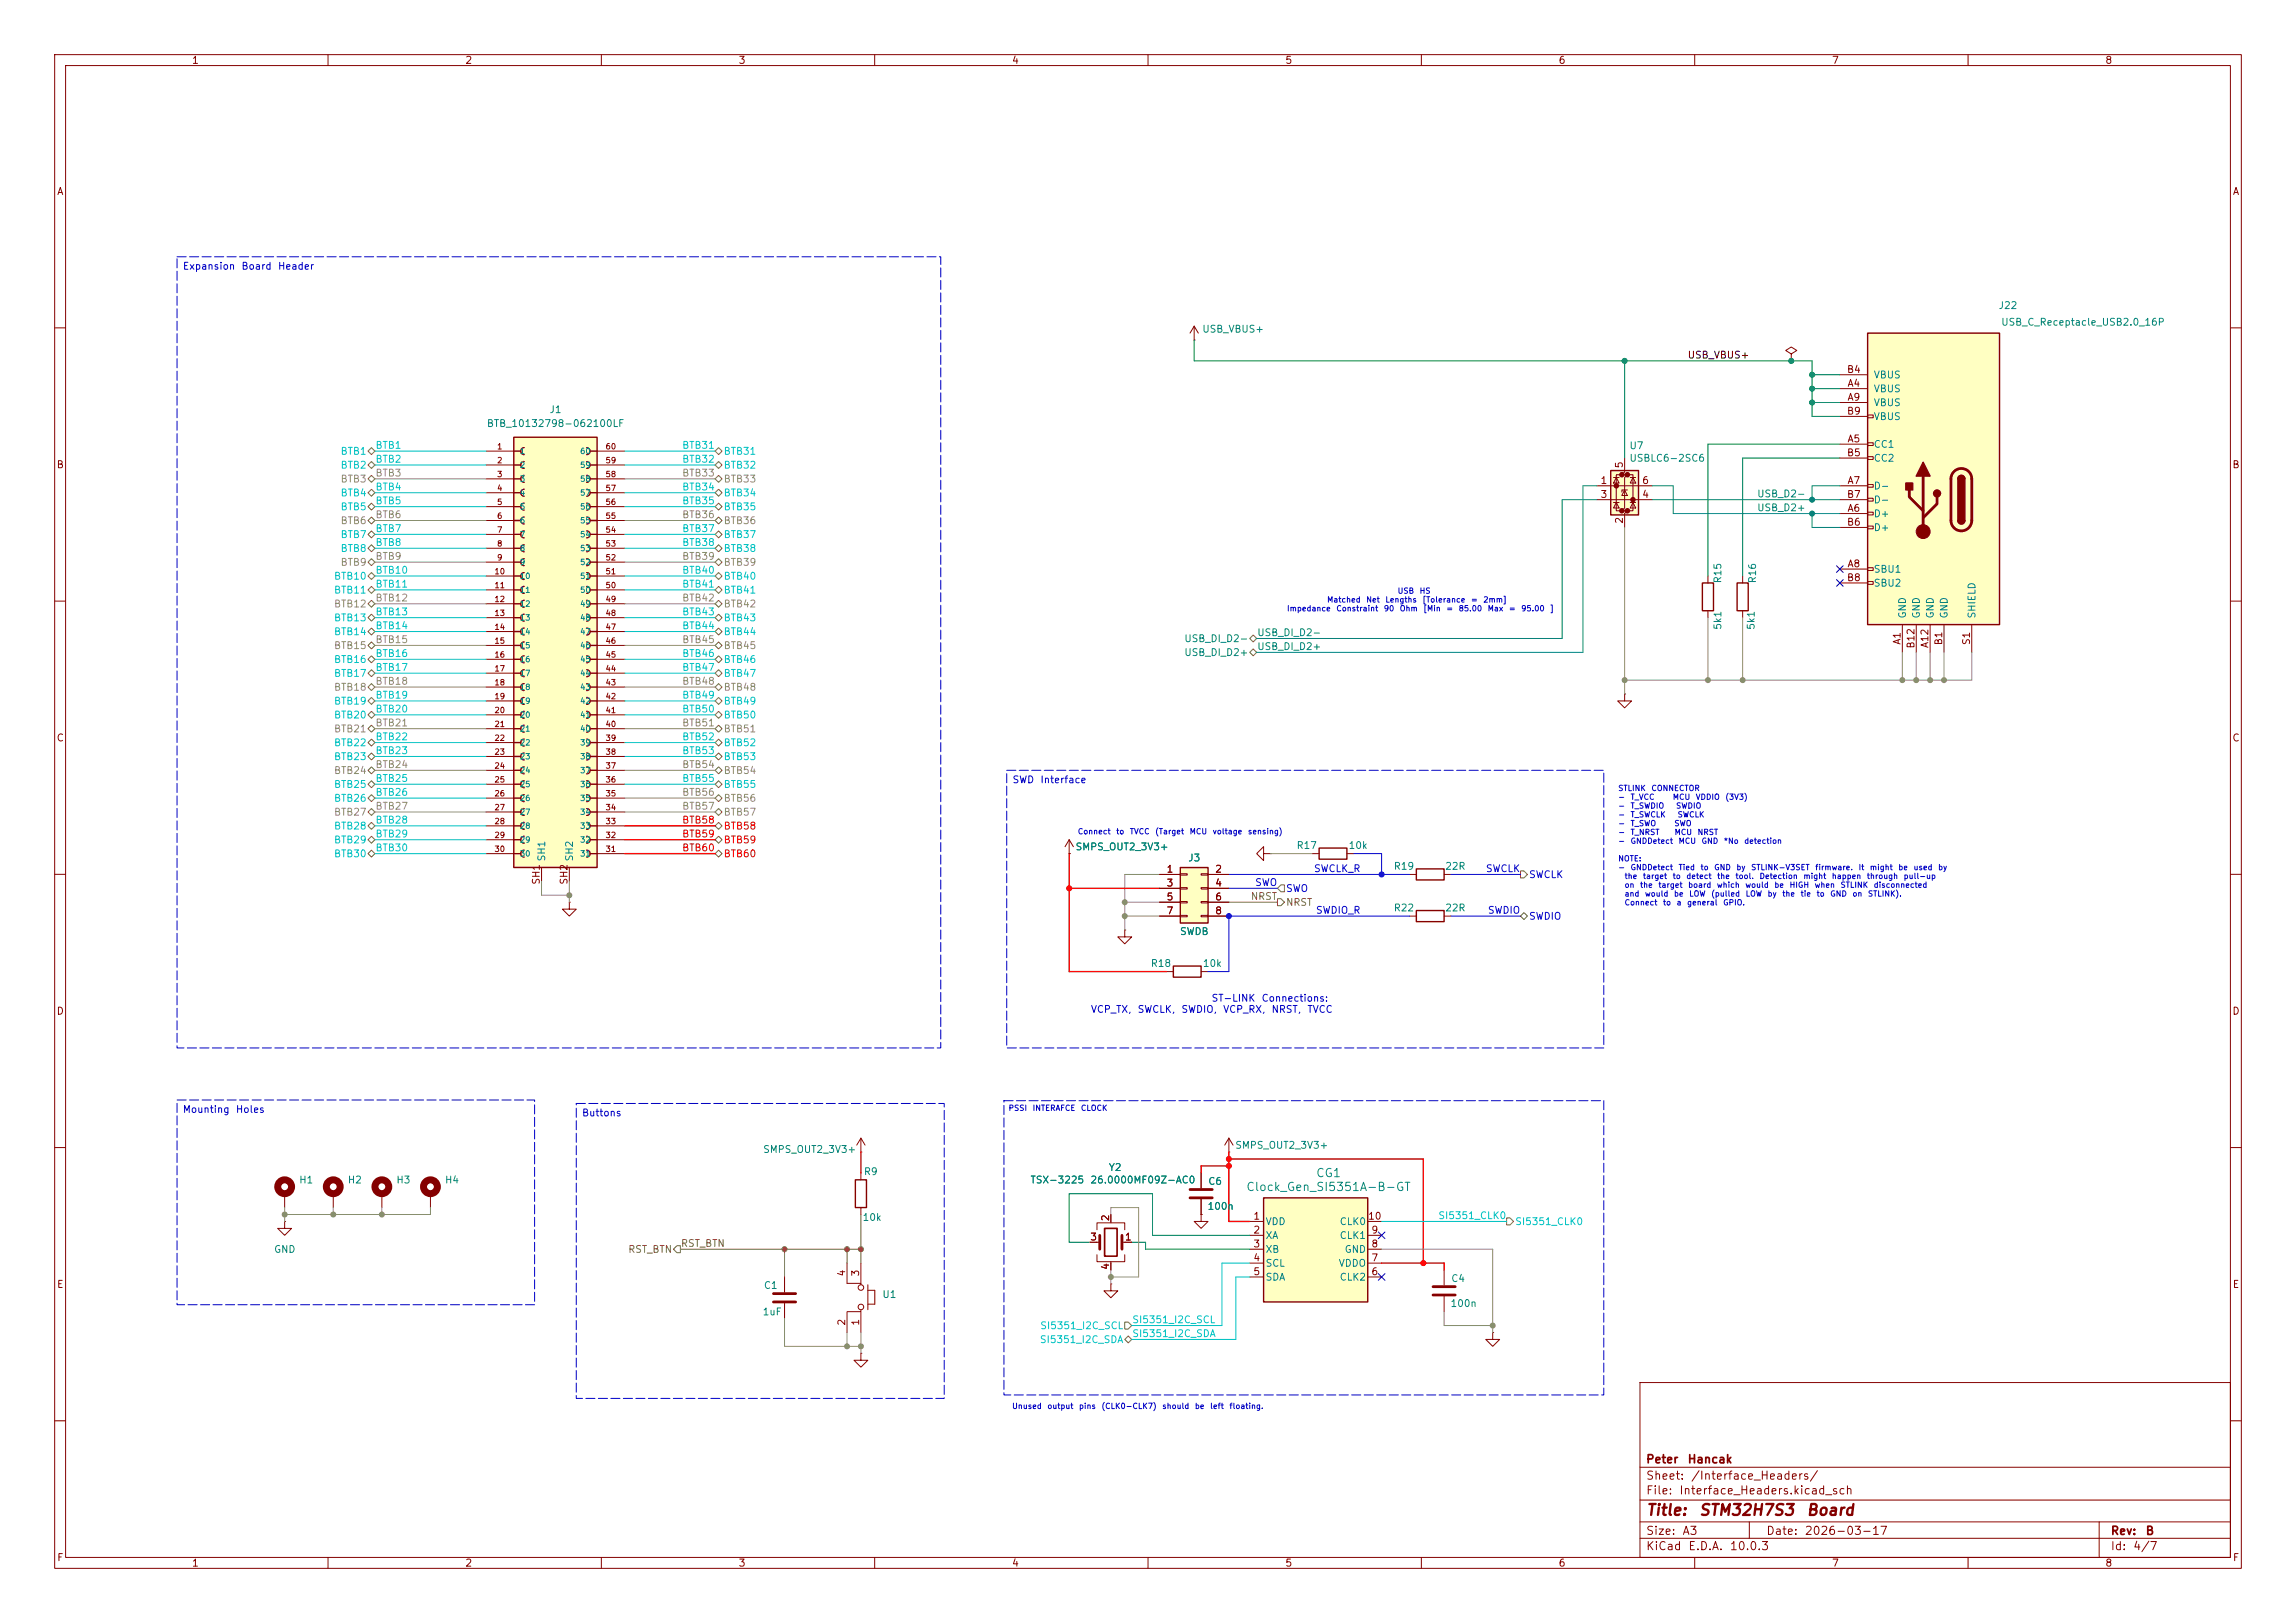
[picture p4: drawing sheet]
<svg xmlns="http://www.w3.org/2000/svg" width="420mm" height="297mm" viewBox="0 0 420 297" stroke-linecap="round" stroke-linejoin="round" font-family="sans-serif">
<defs><g id="words">
<g font-size="2" fill="#840000">
<text x="301" y="277.8">Title:</text>
<text x="310.7" y="277.8">STM32H7S3</text>
<text x="330.3" y="277.8">Board</text>
</g>
<g font-size="1.5" fill="#008484">
<text x="240.6" y="215.8">CG1</text>
<text x="227.9" y="218.3">Clock_Gen_SI5351A-B-GT</text>
</g>
<g font-size="1.5" fill="#840000">
<text x="301" y="268.1">Peter</text>
<text x="308.6" y="268.1">Hancak</text>
<text x="301" y="273.8">File:</text>
<text x="301" y="271.1">Sheet:</text>
<text x="307.1" y="273.8">Interface_Headers.kicad_sch</text>
<text x="309.2" y="271.1">/Interface_Headers/</text>
<text x="301" y="281.2">Size:</text>
<text x="307.6" y="281.2">A3</text>
<text x="323" y="281.2">Date:</text>
<text x="330" y="281.2">2026-03-17</text>
<text x="386" y="281.2">Rev:</text>
<text x="392.4" y="281.2">B</text>
<text x="301" y="284">KiCad</text>
<text x="308.7" y="284">E.D.A.</text>
<text x="316.3" y="284">10.0.3</text>
<text x="386" y="284">Id:</text>
<text x="390.1" y="284">4/7</text>
</g>
<g font-size="1.3" fill="#840000">
<text x="35" y="12">1</text>
<text x="85" y="12">2</text>
<text x="135" y="12">3</text>
<text x="185" y="12">4</text>
<text x="235" y="12">5</text>
<text x="285" y="12">6</text>
<text x="335" y="12">7</text>
<text x="385" y="12">8</text>
<text x="10.3" y="36">A</text>
<text x="408.3" y="36">A</text>
<text x="337.7" y="68.6">B4</text>
<text x="337.8" y="71.1">A4</text>
<text x="337.7" y="76.2">B9</text>
<text x="337.8" y="73.6">A9</text>
<text x="337.7" y="83.8">B5</text>
<text x="337.8" y="81.3">A5</text>
<text x="10.3" y="86">B</text>
<text x="292.7" y="88.9">1</text>
<text x="297.2" y="85.8" transform="rotate(-90 297.2 85.8)">5</text>
<text x="300.3" y="88.9">6</text>
<text x="337.8" y="88.9">A7</text>
<text x="408.2" y="86">B</text>
<text x="292.7" y="91.4">3</text>
<text x="297.2" y="96" transform="rotate(-90 297.2 96)">2</text>
<text x="300.3" y="91.4">4</text>
<text x="337.7" y="91.4">B7</text>
<text x="337.8" y="94">A6</text>
<text x="337.7" y="96.5">B6</text>
<text x="337.7" y="106.7">B8</text>
<text x="337.8" y="104.1">A8</text>
<text x="348" y="118.1" transform="rotate(-90 348 118.1)">A1</text>
<text x="350.5" y="118.8" transform="rotate(-90 350.5 118.8)">B12</text>
<text x="353" y="118.7" transform="rotate(-90 353 118.7)">A12</text>
<text x="355.6" y="118.2" transform="rotate(-90 355.6 118.2)">B1</text>
<text x="360.7" y="118.2" transform="rotate(-90 360.7 118.2)">S1</text>
<text x="10.3" y="136">C</text>
<text x="408.2" y="136">C</text>
<text x="99" y="162" transform="rotate(-90 99 162)">SH1</text>
<text x="104.1" y="162" transform="rotate(-90 104.1 162)">SH2</text>
<text x="213.3" y="160">1</text>
<text x="222.2" y="160">2</text>
<text x="213.3" y="162.5">3</text>
<text x="213.3" y="165.1">5</text>
<text x="213.3" y="167.6">7</text>
<text x="222.2" y="162.5">4</text>
<text x="222.2" y="165.1">6</text>
<text x="222.2" y="167.6">8</text>
<text x="10.3" y="186">D</text>
<text x="408.2" y="186">D</text>
<text x="199.3" y="227.3">3</text>
<text x="203.2" y="223.6" transform="rotate(-90 203.2 223.6)">2</text>
<text x="205.7" y="227.3">1</text>
<text x="229.2" y="223.5">1</text>
<text x="229.2" y="226">2</text>
<text x="250.1" y="223.5">10</text>
<text x="250.8" y="226">9</text>
<text x="154.9" y="233.7" transform="rotate(-90 154.9 233.7)">4</text>
<text x="157.5" y="233.7" transform="rotate(-90 157.5 233.7)">3</text>
<text x="203.2" y="232.5" transform="rotate(-90 203.2 232.5)">4</text>
<text x="229.2" y="228.6">3</text>
<text x="229.2" y="231.1">4</text>
<text x="229.2" y="233.7">5</text>
<text x="250.8" y="233.7">6</text>
<text x="250.8" y="231.1">7</text>
<text x="250.8" y="228.6">8</text>
<text x="10.3" y="236">E</text>
<text x="408.3" y="236">E</text>
<text x="154.9" y="242.7" transform="rotate(-90 154.9 242.7)">2</text>
<text x="157.5" y="242.7" transform="rotate(-90 157.5 242.7)">1</text>
<text x="10.3" y="286">F</text>
<text x="35" y="287">1</text>
<text x="85" y="287">2</text>
<text x="135" y="287">3</text>
<text x="185" y="287">4</text>
<text x="235" y="287">5</text>
<text x="285" y="287">6</text>
<text x="335" y="287">7</text>
<text x="385" y="287">8</text>
<text x="408.3" y="286">F</text>
</g>
<g font-size="1.3" fill="#0000c2">
<text x="33.3" y="49.7">Expansion</text>
<text x="44.1" y="49.7">Board</text>
<text x="50.7" y="49.7">Header</text>
<text x="185.1" y="143.6">SWD</text>
<text x="190.2" y="143.6">Interface</text>
<text x="199.4" y="185.7">VCP_TX,</text>
<text x="208" y="185.7">SWCLK,</text>
<text x="216" y="185.7">SWDIO,</text>
<text x="221.5" y="183.6">ST-LINK</text>
<text x="223.6" y="185.7">VCP_RX,</text>
<text x="230.7" y="183.6">Connections:</text>
<text x="232.5" y="185.7">NRST,</text>
<text x="239" y="185.7">TVCC</text>
<text x="33.3" y="204">Mounting</text>
<text x="43" y="204">Holes</text>
<text x="106.4" y="204.6">Buttons</text>
</g>
<g font-size="1.3" fill="#008484">
<text x="365.5" y="56.9">J22</text>
<text x="366" y="59.9">USB_C_Receptacle_USB2.0_16P</text>
<text x="219.8" y="61.2">USB_VBUS+</text>
<text x="342.6" y="69.6">VBUS</text>
<text x="100.4" y="75.9">J1</text>
<text x="342.6" y="72.1">VBUS</text>
<text x="342.6" y="74.6">VBUS</text>
<text x="342.6" y="77.2">VBUS</text>
<text x="88.9" y="78.4">BTB_10132798-062100LF</text>
<text x="298" y="82.5">U7</text>
<text x="342.6" y="82.3">CC1</text>
<text x="298" y="84.8">USBLC6-2SC6</text>
<text x="342.6" y="89.9">D-</text>
<text x="342.6" y="84.8">CC2</text>
<text x="321.3" y="91.3">USB_D2-</text>
<text x="321.3" y="93.9">USB_D2+</text>
<text x="342.6" y="95">D+</text>
<text x="342.6" y="92.4">D-</text>
<text x="342.6" y="97.5">D+</text>
<text x="315.2" y="106.8" transform="rotate(-90 315.2 106.8)">R15</text>
<text x="321.5" y="106.8" transform="rotate(-90 321.5 106.8)">R16</text>
<text x="342.6" y="105.1">SBU1</text>
<text x="342.6" y="107.7">SBU2</text>
<text x="349" y="113.3" transform="rotate(-90 349 113.3)">GND</text>
<text x="351.5" y="113.3" transform="rotate(-90 351.5 113.3)">GND</text>
<text x="354" y="113.3" transform="rotate(-90 354 113.3)">GND</text>
<text x="356.6" y="113.3" transform="rotate(-90 356.6 113.3)">GND</text>
<text x="361.7" y="113.3" transform="rotate(-90 361.7 113.3)">SHIELD</text>
<text x="216.5" y="117.8">USB_DI_D2-</text>
<text x="229.9" y="119.3">USB_DI_D2+</text>
<text x="229.9" y="116.7">USB_DI_D2-</text>
<text x="315.2" y="115.4" transform="rotate(-90 315.2 115.4)">5k1</text>
<text x="321.3" y="115.4" transform="rotate(-90 321.3 115.4)">5k1</text>
<text x="216.5" y="120.4">USB_DI_D2+</text>
<text x="196.6" y="155.9">SMPS_OUT2_3V3+</text>
<text x="237.1" y="155.7">R17</text>
<text x="246.6" y="155.7">10k</text>
<text x="100" y="157.7" transform="rotate(-90 100 157.7)">SH1</text>
<text x="105.1" y="157.7" transform="rotate(-90 105.1 157.7)">SH2</text>
<text x="217.2" y="157.9">J3</text>
<text x="254.8" y="159.5">R19</text>
<text x="264.2" y="159.5">22R</text>
<text x="254.8" y="167.1">R22</text>
<text x="264.2" y="167.1">22R</text>
<text x="215.7" y="171.4">SWDB</text>
<text x="210.4" y="177.2">R18</text>
<text x="219.9" y="177.2">10k</text>
<text x="139.5" y="211.3">SMPS_OUT2_3V3+</text>
<text x="157.9" y="215.3">R9</text>
<text x="202.7" y="214.6">Y2</text>
<text x="225.8" y="210.5">SMPS_OUT2_3V3+</text>
<text x="54.6" y="216.9">H1</text>
<text x="63.5" y="216.9">H2</text>
<text x="72.4" y="216.9">H3</text>
<text x="81.3" y="216.9">H4</text>
<text x="188.4" y="216.9">TSX-3225</text>
<text x="199.4" y="216.9">26.0000MF09Z-AC0</text>
<text x="220.8" y="221.7">100n</text>
<text x="220.9" y="217.1">C6</text>
<text x="157.7" y="223.7">10k</text>
<text x="231.4" y="224.5">VDD</text>
<text x="231.4" y="227">XA</text>
<text x="245" y="227">CLK1</text>
<text x="245" y="224.5">CLK0</text>
<text x="50" y="229.6">GND</text>
<text x="231.4" y="229.6">XB</text>
<text x="231.4" y="232.1">SCL</text>
<text x="244.8" y="232.1">VDDO</text>
<text x="245.9" y="229.6">GND</text>
<text x="139.6" y="236.2">C1</text>
<text x="161.3" y="237.8">U1</text>
<text x="231.4" y="234.7">SDA</text>
<text x="245" y="234.7">CLK2</text>
<text x="265.2" y="239.5">100n</text>
<text x="265.4" y="234.9">C4</text>
<text x="139.4" y="241">1uF</text>
</g>
<text font-size="1.3" x="308.6" y="65.9">USB_VBUS+</text>
<g font-size="1.3" fill="#00c2c2">
<text x="62.2" y="83.5">BTB1</text>
<text x="68.6" y="82.4">BTB1</text>
<text x="124.7" y="82.4">BTB31</text>
<text x="132.3" y="83.5">BTB31</text>
<text x="62.2" y="86.1">BTB2</text>
<text x="68.6" y="85">BTB2</text>
<text x="124.7" y="85">BTB32</text>
<text x="132.3" y="86.1">BTB32</text>
<text x="62.2" y="93.7">BTB5</text>
<text x="62.2" y="91.1">BTB4</text>
<text x="68.6" y="92.6">BTB5</text>
<text x="68.6" y="90">BTB4</text>
<text x="124.7" y="92.6">BTB35</text>
<text x="124.7" y="90">BTB34</text>
<text x="132.3" y="93.7">BTB35</text>
<text x="132.3" y="91.1">BTB34</text>
<text x="62.2" y="98.8">BTB7</text>
<text x="62.2" y="101.3">BTB8</text>
<text x="68.6" y="100.2">BTB8</text>
<text x="68.6" y="97.7">BTB7</text>
<text x="124.7" y="97.7">BTB37</text>
<text x="124.7" y="100.2">BTB38</text>
<text x="132.3" y="101.3">BTB38</text>
<text x="132.3" y="98.8">BTB37</text>
<text x="61" y="106.4">BTB10</text>
<text x="68.6" y="107.8">BTB11</text>
<text x="68.6" y="105.3">BTB10</text>
<text x="124.7" y="107.8">BTB41</text>
<text x="124.7" y="105.3">BTB40</text>
<text x="132.3" y="106.4">BTB40</text>
<text x="61" y="108.9">BTB11</text>
<text x="68.6" y="112.9">BTB13</text>
<text x="124.7" y="112.9">BTB43</text>
<text x="132.3" y="108.9">BTB41</text>
<text x="61" y="114">BTB13</text>
<text x="61" y="116.5">BTB14</text>
<text x="68.6" y="115.4">BTB14</text>
<text x="124.7" y="115.4">BTB44</text>
<text x="132.3" y="114">BTB43</text>
<text x="132.3" y="116.5">BTB44</text>
<text x="61" y="121.6">BTB16</text>
<text x="61" y="124.2">BTB17</text>
<text x="68.6" y="120.5">BTB16</text>
<text x="68.6" y="123.1">BTB17</text>
<text x="124.7" y="120.5">BTB46</text>
<text x="124.7" y="123.1">BTB47</text>
<text x="132.3" y="121.6">BTB46</text>
<text x="132.3" y="124.2">BTB47</text>
<text x="61" y="131.8">BTB20</text>
<text x="61" y="129.2">BTB19</text>
<text x="68.6" y="128.1">BTB19</text>
<text x="68.6" y="130.7">BTB20</text>
<text x="124.7" y="128.1">BTB49</text>
<text x="124.7" y="130.7">BTB50</text>
<text x="132.3" y="129.2">BTB49</text>
<text x="132.3" y="131.8">BTB50</text>
<text x="61" y="136.9">BTB22</text>
<text x="68.6" y="135.8">BTB22</text>
<text x="124.7" y="135.8">BTB52</text>
<text x="132.3" y="136.9">BTB52</text>
<text x="61" y="139.4">BTB23</text>
<text x="68.6" y="143.4">BTB25</text>
<text x="68.6" y="138.3">BTB23</text>
<text x="124.7" y="143.4">BTB55</text>
<text x="124.7" y="138.3">BTB53</text>
<text x="132.3" y="139.4">BTB53</text>
<text x="61" y="144.5">BTB25</text>
<text x="61" y="147">BTB26</text>
<text x="68.6" y="145.9">BTB26</text>
<text x="132.3" y="144.5">BTB55</text>
<text x="61" y="152.1">BTB28</text>
<text x="61" y="154.6">BTB29</text>
<text x="68.6" y="153.5">BTB29</text>
<text x="68.6" y="151">BTB28</text>
<text x="61" y="157.2">BTB30</text>
<text x="68.6" y="156.1">BTB30</text>
<text x="263" y="223.4">SI5351_CLK0</text>
<text x="277.1" y="224.5">SI5351_CLK0</text>
<text x="190.2" y="243.5">SI5351_I2C_SCL</text>
<text x="207" y="242.4">SI5351_I2C_SCL</text>
<text x="207" y="245">SI5351_I2C_SDA</text>
<text x="190.1" y="246.1">SI5351_I2C_SDA</text>
</g>
<g font-size="1.3" fill="#848484">
<text x="62.2" y="88.6">BTB3</text>
<text x="68.6" y="87.5">BTB3</text>
<text x="124.7" y="87.5">BTB33</text>
<text x="132.3" y="88.6">BTB33</text>
<text x="68.6" y="95.1">BTB6</text>
<text x="124.7" y="95.1">BTB36</text>
<text x="62.2" y="96.2">BTB6</text>
<text x="132.3" y="96.2">BTB36</text>
<text x="62.2" y="103.8">BTB9</text>
<text x="68.6" y="102.7">BTB9</text>
<text x="124.7" y="102.7">BTB39</text>
<text x="132.3" y="103.8">BTB39</text>
<text x="61" y="111.5">BTB12</text>
<text x="68.6" y="110.4">BTB12</text>
<text x="124.7" y="110.4">BTB42</text>
<text x="132.3" y="111.5">BTB42</text>
<text x="61" y="119.1">BTB15</text>
<text x="68.6" y="118">BTB15</text>
<text x="124.7" y="118">BTB45</text>
<text x="132.3" y="119.1">BTB45</text>
<text x="68.6" y="125.6">BTB18</text>
<text x="124.7" y="125.6">BTB48</text>
<text x="61" y="126.7">BTB18</text>
<text x="132.3" y="126.7">BTB48</text>
<text x="61" y="134.3">BTB21</text>
<text x="68.6" y="133.2">BTB21</text>
<text x="124.7" y="133.2">BTB51</text>
<text x="132.3" y="134.3">BTB51</text>
<text x="61" y="141.9">BTB24</text>
<text x="68.6" y="140.8">BTB24</text>
<text x="124.7" y="140.8">BTB54</text>
<text x="132.3" y="141.9">BTB54</text>
<text x="61" y="149.6">BTB27</text>
<text x="68.6" y="148.5">BTB27</text>
<text x="124.7" y="148.5">BTB57</text>
<text x="124.7" y="145.9">BTB56</text>
<text x="132.3" y="147">BTB56</text>
<text x="132.3" y="149.6">BTB57</text>
</g>
<g font-size="1.3" fill="#f00">
<text x="124.7" y="151">BTB58</text>
<text x="124.7" y="153.5">BTB59</text>
<text x="132.3" y="154.6">BTB59</text>
<text x="132.3" y="152.1">BTB58</text>
<text x="124.7" y="156.1">BTB60</text>
<text x="132.3" y="157.2">BTB60</text>
</g>
<g font-size="1.3" fill="#00f">
<text x="240.3" y="159.9">SWCLK_R</text>
<text x="271.7" y="159.9">SWCLK</text>
<text x="279.6" y="161">SWCLK</text>
<text x="229.5" y="162.4">SWO</text>
<text x="235.1" y="163.5">SWO</text>
<text x="240.6" y="167.5">SWDIO_R</text>
<text x="272.1" y="167.5">SWDIO</text>
<text x="279.6" y="168.6">SWDIO</text>
</g>
<g font-size="1.3" fill="#848400">
<text x="228.7" y="165">NRST</text>
<text x="235.1" y="166.1">NRST</text>
<text x="114.8" y="229.6">RST_BTN</text>
<text x="124.5" y="228.5">RST_BTN</text>
</g>
<g font-size="1" fill="#840000">
<text x="90.8" y="82.5">1</text>
<text x="110.7" y="82.5">60</text>
<text x="90.8" y="85">2</text>
<text x="90.8" y="87.6">3</text>
<text x="110.7" y="87.6">58</text>
<text x="110.7" y="85">59</text>
<text x="90.8" y="90.1">4</text>
<text x="90.8" y="92.6">5</text>
<text x="90.8" y="95.2">6</text>
<text x="110.7" y="95.2">55</text>
<text x="110.7" y="92.6">56</text>
<text x="110.7" y="90.1">57</text>
<text x="90.8" y="97.7">7</text>
<text x="90.8" y="100.3">8</text>
<text x="110.7" y="100.3">53</text>
<text x="110.7" y="97.7">54</text>
<text x="90.3" y="105.3">10</text>
<text x="90.3" y="107.9">11</text>
<text x="90.8" y="102.8">9</text>
<text x="110.7" y="107.9">50</text>
<text x="110.7" y="105.3">51</text>
<text x="110.7" y="102.8">52</text>
<text x="90.3" y="110.4">12</text>
<text x="90.3" y="113">13</text>
<text x="110.7" y="113">48</text>
<text x="110.7" y="110.4">49</text>
<text x="90.3" y="115.5">14</text>
<text x="90.3" y="118">15</text>
<text x="110.7" y="118">46</text>
<text x="110.7" y="115.5">47</text>
<text x="90.3" y="120.6">16</text>
<text x="90.3" y="123.1">17</text>
<text x="90.3" y="125.7">18</text>
<text x="110.7" y="125.7">43</text>
<text x="110.7" y="123.1">44</text>
<text x="110.7" y="120.6">45</text>
<text x="90.3" y="128.2">19</text>
<text x="90.3" y="130.7">20</text>
<text x="110.7" y="130.7">41</text>
<text x="110.7" y="128.2">42</text>
<text x="90.3" y="133.3">21</text>
<text x="90.3" y="135.8">22</text>
<text x="110.7" y="135.8">39</text>
<text x="110.7" y="133.3">40</text>
<text x="90.3" y="138.4">23</text>
<text x="90.3" y="140.9">24</text>
<text x="90.3" y="143.4">25</text>
<text x="110.7" y="143.4">36</text>
<text x="110.7" y="140.9">37</text>
<text x="110.7" y="138.4">38</text>
<text x="90.3" y="146">26</text>
<text x="90.3" y="148.5">27</text>
<text x="110.7" y="148.5">34</text>
<text x="110.7" y="146">35</text>
<text x="90.3" y="151.1">28</text>
<text x="90.3" y="153.6">29</text>
<text x="110.7" y="153.6">32</text>
<text x="110.7" y="151.1">33</text>
<text x="90.3" y="156.1">30</text>
<text x="110.7" y="156.1">31</text>
</g>
<g font-size="1" fill="#008484">
<text x="95" y="83.3">1</text>
<text x="106" y="83.3">60</text>
<text x="95" y="85.9">2</text>
<text x="95" y="88.4">3</text>
<text x="106" y="88.4">58</text>
<text x="106" y="85.9">59</text>
<text x="95" y="90.9">4</text>
<text x="95" y="93.5">5</text>
<text x="106" y="93.5">56</text>
<text x="106" y="90.9">57</text>
<text x="95" y="96">6</text>
<text x="95" y="98.6">7</text>
<text x="95" y="101.1">8</text>
<text x="106" y="101.1">53</text>
<text x="106" y="98.6">54</text>
<text x="106" y="96">55</text>
<text x="95" y="103.6">9</text>
<text x="95" y="106.2">10</text>
<text x="106" y="106.2">51</text>
<text x="106" y="103.6">52</text>
<text x="95" y="108.7">11</text>
<text x="95" y="111.3">12</text>
<text x="95" y="113.8">13</text>
<text x="106" y="113.8">48</text>
<text x="106" y="111.3">49</text>
<text x="106" y="108.7">50</text>
<text x="95" y="116.3">14</text>
<text x="95" y="118.9">15</text>
<text x="106" y="118.9">46</text>
<text x="106" y="116.3">47</text>
<text x="95" y="121.4">16</text>
<text x="95" y="124">17</text>
<text x="106" y="124">44</text>
<text x="106" y="121.4">45</text>
<text x="95" y="126.5">18</text>
<text x="95" y="129">19</text>
<text x="95" y="131.6">20</text>
<text x="106" y="131.6">41</text>
<text x="106" y="129">42</text>
<text x="106" y="126.5">43</text>
<text x="95" y="134.1">21</text>
<text x="95" y="136.7">22</text>
<text x="106" y="136.7">39</text>
<text x="106" y="134.1">40</text>
<text x="95" y="139.2">23</text>
<text x="95" y="141.7">24</text>
<text x="106" y="141.7">37</text>
<text x="106" y="139.2">38</text>
<text x="95" y="144.3">25</text>
<text x="95" y="146.8">26</text>
<text x="95" y="149.4">27</text>
<text x="106" y="149.4">34</text>
<text x="106" y="146.8">35</text>
<text x="106" y="144.3">36</text>
<text x="95" y="151.9">28</text>
<text x="95" y="154.4">29</text>
<text x="106" y="154.4">32</text>
<text x="106" y="151.9">33</text>
<text x="95" y="157">30</text>
<text x="106" y="157">31</text>
</g>
<g font-size="1" fill="#0000c2">
<text x="235.3" y="112.1">Impedance</text>
<text x="242.7" y="110.5">Matched</text>
<text x="244.3" y="112.1">Constraint</text>
<text x="249.8" y="110.5">Net</text>
<text x="253" y="112.1">90</text>
<text x="253.3" y="110.5">Lengths</text>
<text x="255.6" y="108.9">USB</text>
<text x="256" y="112.1">Ohm</text>
<text x="259.6" y="108.9">HS</text>
<text x="260.1" y="110.5">[Tolerance</text>
<text x="260.3" y="112.1">[Min</text>
<text x="264.5" y="112.1">=</text>
<text x="266.7" y="112.1">85.00</text>
<text x="269" y="110.5">=</text>
<text x="271.2" y="110.5">2mm]</text>
<text x="272" y="112.1">Max</text>
<text x="275.9" y="112.1">=</text>
<text x="278.2" y="112.1">95.00</text>
<text x="283.5" y="112.1">]</text>
<text x="295.9" y="145">STLINK</text>
<text x="295.9" y="146.6">-</text>
<text x="295.9" y="148.2">-</text>
<text x="295.9" y="149.8">-</text>
<text x="298.2" y="146.6">T_VCC</text>
<text x="298.2" y="148.2">T_SWDIO</text>
<text x="298.2" y="149.8">T_SWCLK</text>
<text x="302" y="145">CONNECTOR</text>
<text x="305.9" y="146.6">MCU</text>
<text x="306.5" y="148.2">SWDIO</text>
<text x="306.8" y="149.8">SWCLK</text>
<text x="310.1" y="146.6">VDDIO</text>
<text x="315.5" y="146.6">(3V3)</text>
<text x="197.1" y="152.9">Connect</text>
<text x="204.1" y="152.9">to</text>
<text x="206.6" y="152.9">TVCC</text>
<text x="211.2" y="152.9">(Target</text>
<text x="217.5" y="152.9">MCU</text>
<text x="221.7" y="152.9">voltage</text>
<text x="228.2" y="152.9">sensing)</text>
<text x="295.9" y="151.4">-</text>
<text x="295.9" y="153">-</text>
<text x="295.9" y="154.7">-</text>
<text x="298.2" y="151.4">T_SWO</text>
<text x="298.2" y="153">T_NRST</text>
<text x="298.2" y="154.7">GNDDetect</text>
<text x="306.2" y="151.4">SWO</text>
<text x="306.2" y="153">MCU</text>
<text x="306.9" y="154.7">MCU</text>
<text x="310.4" y="153">NRST</text>
<text x="311.2" y="154.7">GND</text>
<text x="315.2" y="154.7">*No</text>
<text x="319" y="154.7">detection</text>
<text x="295.9" y="157.9">NOTE:</text>
<text x="295.9" y="159.5">-</text>
<text x="297.1" y="161.1">the</text>
<text x="298.2" y="159.5">GNDDetect</text>
<text x="300.4" y="161.1">target</text>
<text x="305.9" y="161.1">to</text>
<text x="306.9" y="159.5">Tied</text>
<text x="308.4" y="161.1">detect</text>
<text x="311" y="159.5">to</text>
<text x="313.5" y="159.5">GND</text>
<text x="314" y="161.1">the</text>
<text x="317.4" y="161.1">tool.</text>
<text x="317.5" y="159.5">by</text>
<text x="320.2" y="159.5">STLINK-V3SET</text>
<text x="321.8" y="161.1">Detection</text>
<text x="329.8" y="161.1">might</text>
<text x="331.9" y="159.5">firmware.</text>
<text x="335" y="161.1">happen</text>
<text x="339.9" y="159.5">It</text>
<text x="341.4" y="161.1">through</text>
<text x="341.9" y="159.5">might</text>
<text x="347.1" y="159.5">be</text>
<text x="348.1" y="161.1">pull-up</text>
<text x="349.9" y="159.5">used</text>
<text x="354.4" y="159.5">by</text>
<text x="297.1" y="162.7">on</text>
<text x="297.1" y="164.3">and</text>
<text x="297.1" y="165.9">Connect</text>
<text x="299.9" y="162.7">the</text>
<text x="300.8" y="164.3">would</text>
<text x="303.3" y="162.7">target</text>
<text x="304.1" y="165.9">to</text>
<text x="306.1" y="164.3">be</text>
<text x="306.6" y="165.9">a</text>
<text x="308.5" y="165.9">general</text>
<text x="308.7" y="162.7">board</text>
<text x="308.9" y="164.3">LOW</text>
<text x="312.9" y="164.3">(pulled</text>
<text x="314" y="162.7">which</text>
<text x="315.1" y="165.9">GPIO.</text>
<text x="319.2" y="162.7">would</text>
<text x="319.2" y="164.3">LOW</text>
<text x="323.2" y="164.3">by</text>
<text x="324.5" y="162.7">be</text>
<text x="325.9" y="164.3">the</text>
<text x="327.3" y="162.7">HIGH</text>
<text x="329.3" y="164.3">tie</text>
<text x="331.8" y="162.7">when</text>
<text x="332.2" y="164.3">to</text>
<text x="334.7" y="164.3">GND</text>
<text x="336.6" y="162.7">STLINK</text>
<text x="338.8" y="164.3">on</text>
<text x="341.6" y="164.3">STLINK).</text>
<text x="342.6" y="162.7">disconnected</text>
<text x="184.4" y="203.5">PSSI</text>
<text x="188.8" y="203.5">INTERAFCE</text>
<text x="197.6" y="203.5">CLOCK</text>
<text x="185" y="258.1">Unused</text>
<text x="191.5" y="258.1">output</text>
<text x="197.3" y="258.1">pins</text>
<text x="201.4" y="258.1">(CLK0-CLK7)</text>
<text x="212.5" y="258.1">should</text>
<text x="218.5" y="258.1">be</text>
<text x="221.3" y="258.1">left</text>
<text x="224.8" y="258.1">floating.</text>
</g>
</g></defs>
<g fill="none" stroke="#840000" stroke-width=".18">
<path d="M10 10h400v277h-400zM12 12h396v273h-396zM60 10v2M110 10v2M160 10v2M210 10v2M260 10v2M310 10v2M360 10v2M10 60h2M408 60h2M10 110h2"/>
<path d="M408 110h2M10 160h2M408 160h2M205.7 170.2v1.3h1.3l-1.3 1.2-1.2-1.2h1.2M205.7 170.2h.1M257.8 167.6h1.3M264.2 167.6h1.2M10 210h2M408 210h2M143.5 233.7v2.8M143.5 238.5v2.8M300 253h108v32h-108z"/>
<path d="M10 260h2M300 278.5h108M300 274.5h108M300 268.5h108M320 278.5v3M384 278.5v6.5M408 260h2M60 285v2M110 285v2M160 285v2M210 285v2M260 285v2"/>
<path d="M300 281.5h108M310 285v2M360 285v2"/>
</g>
<path d="M141.5 238.3h4M141.5 236.7h4" fill="none" stroke="#840000" stroke-width=".51"/>
<path d="M259.1 166.6h5.1v2.1h-5.1z" fill="none" stroke="#840000" stroke-width=".25"/>
<path d="M215.9 158.8h5.1v10.1h-5.1z" fill="#ffffc2"/>
<path d="M215.9 158.8h5.1v10.1h-5.1zM241.3 155.2h5.1v2h-5.1zM214.6 176.8h5.1v2h-5.1z" fill="none" stroke="#840000" stroke-width=".25"/>
<g fill="none" stroke="#840000" stroke-width=".18">
<path d="M195.6 156.2h.1M195.6 153.7l.7 1.2M195.6 153.7l-.8 1.2M195.6 153.7v2.5M215.9 159.9h1.3v.2h-1.3zM219.7 159.9h1.3v.2h-1.3zM240 156.2h1.3M246.4 156.2h1.2M212.1 160h3.8M212.1 162.6h3.8M212.1 165.1h3.8M212.1 167.6h3.8"/>
<path d="M213.4 177.8h1.2M215.9 162.4h1.3v.3h-1.3zM215.9 165h1.3v.2h-1.3zM215.9 167.5h1.3v.3h-1.3zM219.7 162.4h1.3v.3h-1.3zM219.7 165h1.3v.2h-1.3zM219.7 167.5h1.3v.3h-1.3zM219.7 177.8h1.3M221 160h3.8M221 162.6h3.8M221 165.1h3.8M221 167.6h3.8"/>
<path d="M52.1 218.4v2.6M61 218.4v2.6M69.8 218.4v2.6M78.7 218.4v2.6M224.8 210.8h.1M224.8 208.3l.8 1.3M224.8 208.3l-.8 1.3M224.8 208.3v2.5M52.1 223.5v1.3h1.2l-1.2 1.3-1.3-1.3h1.3M52.1 223.5h.1M199.4 227.3h1.8M200.7 225v-1.2h5v1.2"/>
<path d="M200.7 229.6v1.3h5v-1.3M203.2 222.2v1.6M203.2 230.9v1.5M205.2 227.3h1.8M273 243.8v1.3h-1.2l1.2 1.3 1.3-1.3h-1.3M273 243.8h.1"/>
</g>
<g fill="none" stroke="#840000" stroke-width="1.3">
<circle cx="52.1" cy="217.2" r="1.27"/>
<circle cx="61" cy="217.2" r="1.27"/>
<circle cx="69.8" cy="217.2" r="1.27"/>
<circle cx="78.7" cy="217.2" r="1.27"/>
</g>
<path d="M201.2 226.1v2.5M205.2 226.1v2.5" fill="none" stroke="#840000" stroke-width=".51"/>
<path d="M202.1 224.8h2.2v5.1h-2.2z" fill="none" stroke="#840000" stroke-width=".3"/>
<path d="M231.1 219.2h19.1v19.1h-19.1z" fill="#ffffc2"/>
<path d="M231.1 219.2h19.1v19.1h-19.1z" fill="none" stroke="#840000" stroke-width=".25"/>
<g fill="none" stroke="#840000" stroke-width=".18">
<path d="M218.4 59.7l-.7 1.3M218.4 59.7l.8 1.3M218.4 59.7v2.5M218.4 62.2h.1M219.7 214.6v2.8M219.7 219.5v2.7M203.2 234.9v1.3h-1.3l1.3 1.3 1.3-1.3h-1.3M203.2 234.9h.1M219.7 222.2v1.3h-1.3l1.3 1.3 1.3-1.3h-1.3M219.7 222.2h.1M228.6 223.5h2.5M228.6 226.1h2.5"/>
<path d="M228.6 228.6h2.5M228.6 231.1h2.5M228.6 233.7h2.5M250.2 223.5h2.5M250.2 226.1h2.5M250.2 228.6h2.5M250.2 231.1h2.5M250.2 233.7h2.5M264.2 232.4v2.8M264.2 237.2v2.8"/>
</g>
<path d="M217.7 219.2h4M217.7 217.7h4M262.1 237h4.1M262.1 235.5h4.1" fill="none" stroke="#840000" stroke-width=".51"/>
<path d="M294.6 86.1h5.1v8.1h-5.1z" fill="#ffffc2"/>
<g fill="#840000" stroke="#840000" stroke-width=".51">
<circle cx="295.7" cy="88.9" r=".25"/>
<circle cx="296.7" cy="86.9" r=".25"/>
<circle cx="296.7" cy="93.5" r=".25"/>
<circle cx="297.7" cy="86.9" r=".25"/>
<circle cx="297.7" cy="93.5" r=".25"/>
<circle cx="298.7" cy="91.4" r=".25"/>
</g>
<g fill="none" stroke="#840000" stroke-width=".18">
<path d="M327.7 64.8l1-.7-1-.6-1.1 .6 1.1 .7v1.2M327.7 66h.1M292.1 88.9h10.2M292.1 91.4h10.2M295.1 91.9h1.1M295.1 87.4h1.1M295.7 87.4l.5 1h-1.1zM295.7 91.9l.5 1.1h-1.1zM296.7 86.9h-1v6.6h1M297.2 83.8v2.6l-.5 .5h1l-.5 .5v5.6l-.5 .5h1l-.5 .5v2.5M297.2 89.7l.5 1h-1zM297.7 89.7h-1v.3"/>
<path d="M297.7 86.9h1v6.6h-1M298.2 91.9h1M298.2 87.4h1M298.7 87.4l.5 1h-1zM298.7 91.9l.5 1.1h-1zM312.4 105.4v1.3M312.4 111.8v1.2M318.8 105.4v1.3M318.8 111.8v1.2"/>
</g>
<path d="M294.6 86.1h5.1v8.1h-5.1zM311.4 106.7h2v5.1h-2zM317.8 106.7h2v5.1h-2z" fill="none" stroke="#840000" stroke-width=".25"/>
<path d="M341.6 61h24.2v53.3h-24.2z" fill="#ffffc2"/>
<g fill="none" stroke="#840000" stroke-width=".18">
<path d="M336.5 71.1h5.1M336.5 73.7h5.1M336.5 68.6h5.1M336.5 76.2h5.1M341.6 75.9h1v.6h-1zM336.5 81.3h5.1M336.5 94h5.1M336.5 88.9h5.1M336.5 83.8h5.1M336.5 96.5h5.1M336.5 91.4h5.1M341.6 81h1v.5h-1z"/>
<path d="M341.6 83.6h1v.5h-1zM341.6 88.6h1v.6h-1zM341.6 91.2h1v.5h-1zM341.6 93.7h1v.5h-1zM341.6 96.3h1v.5h-1zM336.5 104.1h5.1M336.5 106.7h5.1M341.6 103.9h1v.5h-1zM341.6 106.4h1v.5h-1zM348 114.3v5.1M350.5 114.3v5.1M353.1 114.3v5.1"/>
<path d="M355.6 114.3v5.1M360.7 114.3v5.1M297.2 127v1.3h1.2l-1.2 1.2-1.3-1.2h1.3M297.2 127h.1M104.1 165.1v1.3h-1.2l1.2 1.2 1.3-1.2h-1.3M104.1 165.1h.1M257.8 160h1.3M264.2 160h1.2M157.5 210.8h.1M157.5 208.3v2.5M157.5 214.6v1.3M157.5 208.3l.7 1.3"/>
<path d="M157.5 208.3l-.8 1.3M154.9 234.9h2.6v.2M154.9 231.1v3.7M157.5 239.8v.2h-2.6M157.5 221v1.2M157.5 231.1v3.7M158.7 235.1v4.6M158.7 236.1h1.3v2.6h-1.3M154.9 240.1v3.7M157.5 247.6v1.3h-1.3l1.3 1.3 1.2-1.3h-1.2M157.5 247.6h.1M157.5 240.1v3.7"/>
<circle cx="157.5" cy="235.6" r=".51"/>
<circle cx="157.5" cy="239.2" r=".51"/>
</g>
<path d="M341.6 61h24.2v53.3h-24.2zM358.1 87.6a.64 .64 0 0 1 .7-.6 .64 .64 0 0 1 .6 .6M358.1 95.3a.64 .64 0 0 0 .7 .6 .64 .64 0 0 0 .6-.6M259.1 159h5.1v2h-5.1zM156.5 215.9h2v5.1h-2z" fill="none" stroke="#840000" stroke-width=".25"/>
<path d="M349.2 89.7v1.2l2.6 2.6M351.8 87.1v10.2M354.3 90.9v1.3l-2.5 2.5M357.4 86.3a1.91 1.91 0 0 1 2.1-.4 1.91 1.91 0 0 1 1.2 1.7v7.7a1.91 1.91 0 0 1-1.9 1.8 1.91 1.91 0 0 1-1.9-1.8v-7.8l.1-.7z" fill="none" stroke="#840000" stroke-width=".51"/>
<g fill="#840000" stroke="#840000" stroke-width=".25">
<path d="M358.1 87.6h1.3v7.7h-1.3z"/>
<path d="M358.3 87.2a.64 .64 0 0 1 .7-.2 .64 .64 0 0 1 .4 .6h-1.3z"/>
<path d="M358.1 95.3h1.3a.64 .64 0 0 1-.6 .6 .64 .64 0 0 1-.7-.6z"/>
<path d="M351.8 84.6l1.3 2.5h-2.6z"/>
<path d="M348.6 88.4h1.3v1.3h-1.3z"/>
<circle cx="354.3" cy="90.3" r=".63"/>
</g>
<circle cx="351.8" cy="97.3" r="1.27" fill="#840000" stroke="#840000" stroke-width=".18"/>
<path d="M94 80h15.2v78.8h-15.2z" fill="#ffffc2"/>
<g fill="none" stroke="#840000" stroke-width=".25">
<path d="M94 80h15.2v78.8h-15.2zM94 82.6h1.2M94 85.1h1.2M94 87.6h1.2M94 90.2h1.2M94 92.7h1.2M94 95.3h1.2M94 97.8h1.2M95.9 81.9a.64 .64 0 0 0-.6 .7 .64 .64 0 0 0 .6 .6M95.9 84.5a.64 .64 0 0 0-.6 .6 .64 .64 0 0 0 .6 .6M95.9 87a.64 .64 0 0 0-.6 .6 .64 .64 0 0 0 .6 .7M95.9 89.5a.64 .64 0 0 0-.6 .7 .64 .64 0 0 0 .6 .6"/>
<path d="M95.9 92.1a.64 .64 0 0 0-.6 .6 .64 .64 0 0 0 .6 .6M95.9 94.6a.64 .64 0 0 0-.6 .7 .64 .64 0 0 0 .6 .6M95.9 97.2a.64 .64 0 0 0-.6 .6 .64 .64 0 0 0 .6 .6M95.9 99.7a.64 .64 0 0 0-.6 .6 .64 .64 0 0 0 .6 .7M107.3 81.9a.64 .64 0 0 1 .6 .7 .64 .64 0 0 1-.6 .6M107.3 84.5a.64 .64 0 0 1 .6 .6 .64 .64 0 0 1-.6 .6M107.3 87a.64 .64 0 0 1 .6 .6 .64 .64 0 0 1-.6 .7M107.3 89.5a.64 .64 0 0 1 .6 .7 .64 .64 0 0 1-.6 .6M107.3 92.1a.64 .64 0 0 1 .6 .6 .64 .64 0 0 1-.6 .6M107.3 94.6a.64 .64 0 0 1 .6 .7 .64 .64 0 0 1-.6 .6M107.3 97.2a.64 .64 0 0 1 .6 .6 .64 .64 0 0 1-.6 .6M107.3 99.7a.64 .64 0 0 1 .6 .6 .64 .64 0 0 1-.6 .7"/>
<path d="M107.9 82.6h1.3M107.9 85.1h1.3M107.9 87.6h1.3M107.9 90.2h1.3M107.9 92.7h1.3M107.9 95.3h1.3M107.9 97.8h1.3M94 100.3h1.2M94 102.9h1.2M94 105.4h1.2M94 108h1.2M94 110.5h1.2"/>
<path d="M94 113h1.2M94 115.6h1.2M94 118.1h1.2M95.9 102.2a.64 .64 0 0 0-.6 .7 .64 .64 0 0 0 .6 .6M95.9 104.8a.64 .64 0 0 0-.6 .6 .64 .64 0 0 0 .6 .6M95.9 107.3a.64 .64 0 0 0-.6 .7 .64 .64 0 0 0 .6 .6M95.9 109.9a.64 .64 0 0 0-.6 .6 .64 .64 0 0 0 .6 .6M95.9 112.4a.64 .64 0 0 0-.6 .6 .64 .64 0 0 0 .6 .7M95.9 114.9a.64 .64 0 0 0-.6 .7 .64 .64 0 0 0 .6 .6M95.9 117.5a.64 .64 0 0 0-.6 .6 .64 .64 0 0 0 .6 .6M107.3 102.2a.64 .64 0 0 1 .6 .7 .64 .64 0 0 1-.6 .6M107.3 104.8a.64 .64 0 0 1 .6 .6 .64 .64 0 0 1-.6 .6"/>
<path d="M107.3 107.3a.64 .64 0 0 1 .6 .7 .64 .64 0 0 1-.6 .6M107.3 109.9a.64 .64 0 0 1 .6 .6 .64 .64 0 0 1-.6 .6M107.3 112.4a.64 .64 0 0 1 .6 .6 .64 .64 0 0 1-.6 .7M107.3 114.9a.64 .64 0 0 1 .6 .7 .64 .64 0 0 1-.6 .6M107.3 117.5a.64 .64 0 0 1 .6 .6 .64 .64 0 0 1-.6 .6M107.9 100.3h1.3M107.9 102.9h1.3M107.9 105.4h1.3M107.9 108h1.3M107.9 110.5h1.3M107.9 113h1.3M107.9 115.6h1.3"/>
<path d="M107.9 118.1h1.3M94 120.7h1.2M94 123.2h1.2M94 125.7h1.2M94 128.3h1.2M94 130.8h1.2M94 133.4h1.2M94 135.9h1.2M94 138.4h1.2M95.9 120a.64 .64 0 0 0-.6 .7 .64 .64 0 0 0 .6 .6M95.9 122.6a.64 .64 0 0 0-.6 .6 .64 .64 0 0 0 .6 .6M95.9 125.1a.64 .64 0 0 0-.6 .6 .64 .64 0 0 0 .6 .7"/>
<path d="M95.9 127.6a.64 .64 0 0 0-.6 .7 .64 .64 0 0 0 .6 .6M95.9 130.2a.64 .64 0 0 0-.6 .6 .64 .64 0 0 0 .6 .6M95.9 132.7a.64 .64 0 0 0-.6 .7 .64 .64 0 0 0 .6 .6M95.9 135.3a.64 .64 0 0 0-.6 .6 .64 .64 0 0 0 .6 .6M95.9 137.8a.64 .64 0 0 0-.6 .6 .64 .64 0 0 0 .6 .7M107.3 120a.64 .64 0 0 1 .6 .7 .64 .64 0 0 1-.6 .6M107.3 122.6a.64 .64 0 0 1 .6 .6 .64 .64 0 0 1-.6 .6M107.3 125.1a.64 .64 0 0 1 .6 .6 .64 .64 0 0 1-.6 .7M107.3 127.6a.64 .64 0 0 1 .6 .7 .64 .64 0 0 1-.6 .6M107.3 130.2a.64 .64 0 0 1 .6 .6 .64 .64 0 0 1-.6 .6M107.3 132.7a.64 .64 0 0 1 .6 .7 .64 .64 0 0 1-.6 .6M107.3 135.3a.64 .64 0 0 1 .6 .6 .64 .64 0 0 1-.6 .6"/>
<path d="M107.3 137.8a.64 .64 0 0 1 .6 .6 .64 .64 0 0 1-.6 .7M107.9 120.7h1.3M107.9 123.2h1.3M107.9 125.7h1.3M107.9 128.3h1.3M107.9 130.8h1.3M107.9 133.4h1.3M107.9 135.9h1.3M107.9 138.4h1.3M94 141h1.2M94 143.5h1.2M94 146.1h1.2"/>
<path d="M94 148.6h1.2M94 151.1h1.2M94 153.7h1.2M94 156.2h1.2M95.9 140.3a.64 .64 0 0 0-.6 .7 .64 .64 0 0 0 .6 .6M95.9 142.9a.64 .64 0 0 0-.6 .6 .64 .64 0 0 0 .6 .6M95.9 145.4a.64 .64 0 0 0-.6 .7 .64 .64 0 0 0 .6 .6M95.9 148a.64 .64 0 0 0-.6 .6 .64 .64 0 0 0 .6 .6M95.9 150.5a.64 .64 0 0 0-.6 .6 .64 .64 0 0 0 .6 .7M95.9 153a.64 .64 0 0 0-.6 .7 .64 .64 0 0 0 .6 .6M95.9 155.6a.64 .64 0 0 0-.6 .6 .64 .64 0 0 0 .6 .6M107.3 140.3a.64 .64 0 0 1 .6 .7 .64 .64 0 0 1-.6 .6"/>
<path d="M107.3 142.9a.64 .64 0 0 1 .6 .6 .64 .64 0 0 1-.6 .6M107.3 145.4a.64 .64 0 0 1 .6 .7 .64 .64 0 0 1-.6 .6M107.3 148a.64 .64 0 0 1 .6 .6 .64 .64 0 0 1-.6 .6M107.3 150.5a.64 .64 0 0 1 .6 .6 .64 .64 0 0 1-.6 .7M107.3 153a.64 .64 0 0 1 .6 .7 .64 .64 0 0 1-.6 .6M107.3 155.6a.64 .64 0 0 1 .6 .6 .64 .64 0 0 1-.6 .6M107.9 141h1.3M107.9 143.5h1.3M107.9 146.1h1.3M107.9 148.6h1.3M107.9 151.1h1.3M107.9 153.7h1.3"/>
<path d="M107.9 156.2h1.3"/>
</g>
<g fill="none" stroke="#840000" stroke-width=".18">
<path d="M88.9 82.6h5.1M88.9 85.1h5.1M88.9 87.6h5.1M88.9 90.2h5.1M88.9 92.7h5.1M88.9 95.3h5.1M88.9 97.8h5.1M109.2 82.6h5.1M109.2 85.1h5.1M109.2 87.6h5.1M109.2 90.2h5.1M109.2 92.7h5.1"/>
<path d="M109.2 95.3h5.1M109.2 97.8h5.1M88.9 100.3h5.1M88.9 102.9h5.1M88.9 105.4h5.1M88.9 108h5.1M88.9 110.5h5.1M88.9 113h5.1M88.9 115.6h5.1M88.9 118.1h5.1M109.2 100.3h5.1M109.2 102.9h5.1"/>
<path d="M109.2 105.4h5.1M109.2 108h5.1M109.2 110.5h5.1M109.2 113h5.1M109.2 115.6h5.1M109.2 118.1h5.1M88.9 120.7h5.1M88.9 123.2h5.1M88.9 125.7h5.1M88.9 128.3h5.1M88.9 130.8h5.1M88.9 133.4h5.1"/>
<path d="M88.9 135.9h5.1M88.9 138.4h5.1M109.2 120.7h5.1M109.2 123.2h5.1M109.2 125.7h5.1M109.2 128.3h5.1M109.2 130.8h5.1M109.2 133.4h5.1M109.2 135.9h5.1M109.2 138.4h5.1M88.9 141h5.1M88.9 143.5h5.1"/>
<path d="M88.9 146.1h5.1M88.9 148.6h5.1M88.9 151.1h5.1M88.9 153.7h5.1M88.9 156.2h5.1M99.1 158.8v2.5M104.1 158.8v2.5M109.2 141h5.1M109.2 143.5h5.1M109.2 146.1h5.1M109.2 148.6h5.1M109.2 151.1h5.1"/>
<path d="M109.2 153.7h5.1M109.2 156.2h5.1M195.6 156.2h.1M231.1 156.2v-1.3l-1.2 1.3 1.2 1.3v-1.3h1.3M232.4 156.2h.1M212.1 160h3.8M212.1 162.6h3.8M212.1 165.1h3.8M212.1 167.6h3.8M221 160h3.8M221 162.6h3.8M221 165.1h3.8"/>
<path d="M221 167.6h3.8M219.7 214.6v2.8M219.7 219.5v2.7M199.4 227.3h1.3M203.2 222.2v1.3M203.2 231.1v1.3M205.7 227.3h1.3M219.7 222.2h.1"/>
</g>
<g fill="none" stroke="#848400" stroke-width=".18">
<path d="M67.3 82.6l.6-.7 .7 .7-.7 .6zM67.3 85.1l.6-.6 .7 .6-.7 .6zM67.3 90.2l.6-.7 .7 .7-.7 .6zM67.3 97.8l.6-.6 .7 .6-.7 .6zM67.3 95.3l.6-.7 .7 .7-.7 .6zM67.3 87.6l.6-.6 .7 .6-.7 .7zM67.9 92.1l.7 .6-.7 .6-.6-.6zM130.8 97.8l.6-.6 .7 .6-.7 .6zM130.8 90.2l.6-.7 .7 .7-.7 .6zM130.8 82.6l.6-.7 .7 .7-.7 .6zM130.8 85.1l.6-.6 .7 .6-.7 .6zM130.8 87.6l.6-.6 .7 .6-.7 .7z"/>
<path d="M131.4 94.6l.7 .7-.7 .6-.6-.6zM131.4 92.1l.7 .6-.7 .6-.6-.6zM67.3 108l.6-.7 .7 .7-.7 .6zM67.3 105.4l.6-.6 .7 .6-.7 .6zM67.3 100.3l.6-.6 .7 .6-.7 .7zM67.3 102.9l.6-.7 .7 .7-.7 .6zM67.3 118.1l.6-.6 .7 .6-.7 .6zM67.3 113l.6-.6 .7 .6-.7 .7zM67.3 110.5l.6-.6 .7 .6-.7 .6zM67.9 114.9l.7 .7-.7 .6-.6-.6zM130.8 100.3l.6-.6 .7 .6-.7 .7zM130.8 105.4l.6-.6 .7 .6-.7 .6z"/>
<path d="M130.8 102.9l.6-.7 .7 .7-.7 .6zM130.8 118.1l.6-.6 .7 .6-.7 .6zM130.8 108l.6-.7 .7 .7-.7 .6zM130.8 110.5l.6-.6 .7 .6-.7 .6zM131.4 112.4l.7 .6-.7 .7-.6-.7zM131.4 114.9l.7 .7-.7 .6-.6-.6zM228.6 119.4l.6-.7 .7 .7-.7 .6zM228.6 116.8l.6-.6 .7 .6-.7 .7zM67.3 130.8l.6-.6 .7 .6-.7 .6zM67.3 128.3l.6-.7 .7 .7-.7 .6zM67.3 120.7l.6-.7 .7 .7-.7 .6zM67.3 123.2l.6-.6 .7 .6-.7 .6z"/>
<path d="M67.3 125.7l.6-.6 .7 .6-.7 .7zM67.3 138.4l.6-.6 .7 .6-.7 .7zM67.3 135.9l.6-.6 .7 .6-.7 .6zM67.9 132.7l.7 .7-.7 .6-.6-.6zM130.8 133.4l.6-.7 .7 .7-.7 .6zM130.8 128.3l.6-.7 .7 .7-.7 .6zM130.8 138.4l.6-.6 .7 .6-.7 .7zM130.8 125.7l.6-.6 .7 .6-.7 .7zM130.8 130.8l.6-.6 .7 .6-.7 .6zM130.8 120.7l.6-.7 .7 .7-.7 .6zM130.8 123.2l.6-.6 .7 .6-.7 .6zM131.4 135.3l.7 .6-.7 .6-.6-.6z"/>
<path d="M67.3 151.1l.6-.6 .7 .6-.7 .7zM67.3 153.7l.6-.7 .7 .7-.7 .6zM67.3 148.6l.6-.6 .7 .6-.7 .6zM67.3 143.5l.6-.6 .7 .6-.7 .6zM67.3 141l.6-.7 .7 .7-.7 .6zM67.3 146.1l.6-.7 .7 .7-.7 .6zM67.9 155.6l.7 .6-.7 .6-.6-.6zM130.8 156.2l.6-.6 .7 .6-.7 .6zM130.8 141l.6-.7 .7 .7-.7 .6zM130.8 146.1l.6-.7 .7 .7-.7 .6zM130.8 153.7l.6-.7 .7 .7-.7 .6zM130.8 148.6l.6-.6 .7 .6-.7 .6z"/>
<path d="M130.8 151.1l.6-.6 .7 .6-.7 .7zM130.8 143.5l.6-.6 .7 .6-.7 .6zM278.1 159.4h.7l.6 .6-.6 .7h-.7zM224.8 165.1h8.9M233.7 164.5h.6l.6 .6-.6 .6h-.6zM234.3 161.9h.6v1.3h-.6l-.6-.6zM278.1 167.6l.7-.6 .6 .6-.6 .7zM123.8 228h.7v1.2h-.7l-.6-.6zM124.5 228.6h33M143.5 228.6v5.1M154.9 228.6v2.5M157.5 222.2v8.9"/>
<path d="M275.6 222.9h.6l.7 .6-.7 .7h-.6zM205.7 245.1l.7-.6 .6 .6-.6 .6zM205.7 241.9h.7l.6 .7-.6 .6h-.7z"/>
</g>
<g fill="none" stroke="#848484" stroke-width=".18">
<path d="M68.6 95.3h20.3M68.6 87.6h20.3M114.3 95.3h16.5M114.3 87.6h16.5M297.2 96.5v30.5M68.6 102.9h20.3M68.6 118.1h20.3M68.6 110.5h20.3M114.3 102.9h16.5M114.3 118.1h16.5M114.3 110.5h16.5M312.4 113v11.5"/>
<path d="M318.8 113v11.5M348 119.4v5.1M350.5 119.4v5.1M353.1 119.4v5.1M355.6 119.4v5.1M360.7 119.4v5.1h-63.5M68.6 133.4h20.3M68.6 125.7h20.3M114.3 133.4h16.5M114.3 125.7h16.5M68.6 148.6h20.3M68.6 141h20.3"/>
<path d="M114.3 148.6h16.5M114.3 141h16.5M114.3 146.1h16.5M232.4 156.2h7.6M99.1 161.3v2.5h5M104.1 161.3v3.8M205.7 167.6h6.4M205.7 165.1h6.4M212.1 160h-6.4v10.2M52.1 221v2.5M61 221v1.2M69.8 221v1.2"/>
<path d="M78.7 221v1.2h-26.6M203.2 222.2v-1.2h5.1v12.7h-5.1M203.2 232.4v2.5M252.7 228.6h20.3v15.2M143.5 241.3v5.1h14M154.9 243.8v2.6M157.5 243.8v3.8M264.2 240v2.6h8.8"/>
</g>
<g fill="none" stroke="#00c2c2" stroke-width=".18">
<path d="M68.6 92.7h20.3M68.6 85.1h20.3M68.6 97.8h20.3M68.6 82.6h20.3M68.6 90.2h20.3M114.3 92.7h16.5M114.3 85.1h16.5M114.3 97.8h16.5M114.3 82.6h16.5M114.3 90.2h16.5M68.6 105.4h20.3M68.6 115.6h20.3"/>
<path d="M68.6 108h20.3M68.6 113h20.3M68.6 100.3h20.3M114.3 105.4h16.5M114.3 115.6h16.5M114.3 108h16.5M114.3 113h16.5M114.3 100.3h16.5M68.6 135.9h20.3M68.6 138.4h20.3M68.6 123.2h20.3M68.6 128.3h20.3"/>
<path d="M68.6 130.8h20.3M68.6 120.7h20.3M114.3 135.9h16.5M114.3 138.4h16.5M114.3 123.2h16.5M114.3 128.3h16.5M114.3 130.8h16.5M114.3 120.7h16.5M68.6 153.7h20.3M68.6 151.1h20.3M68.6 143.5h20.3M68.6 146.1h20.3"/>
<path d="M68.6 156.2h20.3M114.3 143.5h16.5M228.6 233.7h-2.5v11.4h-19.1M228.6 231.1h-5.1v11.5h-16.5M252.7 223.5h22.9"/>
</g>
<path d="M114.3 153.7h16.5M114.3 156.2h16.5M114.3 151.1h16.5M195.6 156.2v21.6h17.8M195.6 162.6h16.5M157.5 210.8v3.8M224.8 213.4h-5.1v1.2M224.8 212.1h35.5v19M224.8 210.8v12.7h3.8M252.7 231.1h11.5v1.3" fill="none" stroke="#f00" stroke-width=".25"/>
<path d="M218.4 62.2v3.8h113.1v10.2h5M297.2 66v17.8M331.5 71.1h5M331.5 68.6h5M331.5 73.7h5M336.5 81.3h-24.1v24.1M336.5 83.8h-17.7v21.6M207 227.3h2.5v1.3h19.1M228.6 226.1h-17.8v-7.7h-15.2v8.9h3.8" fill="none" stroke="#008400" stroke-width=".18"/>
<path d="M247.6 156.2h5.1v3.8M224.8 160h33M224.8 162.6h8.9M257.8 167.6h-33v10.2h-3.8M265.4 160h12.7M265.4 167.6h12.7" fill="none" stroke="#00f" stroke-width=".18"/>
<path d="M292.1 88.9h-2.5v30.5h-59.7M292.1 91.4h-6.4v25.4h-55.8M302.3 88.9h3.8v5.1h30.4M302.3 91.4h34.2M331.5 94v2.5h5M336.5 88.9h-5v2.5" fill="none" stroke="#008484" stroke-width=".18"/>
<path d="M335.9 103.5l1.3 1.2M335.9 106.1l1.3 1.2M337.2 103.5l-1.3 1.2M337.2 106.1l-1.3 1.2M252.1 233.1l1.2 1.2M252.1 225.5l1.2 1.2M253.3 233.1l-1.2 1.2M253.3 225.5l-1.2 1.2" fill="none" stroke="#000084" stroke-width=".18"/>
<path d="M32.4 47h139.7v144.8h-139.7zM184.1 141h109.3v50.8h-109.3zM32.4 201.3h65.4v37.5h-65.4zM105.4 201.9h67.3v54h-67.3zM183.6 201.4h109.8v53.9h-109.8z" fill="none" stroke="#0000c2" stroke-width=".18" stroke-dasharray="1.7 .6"/>
<g fill="#848484" stroke="#848484" stroke-width=".18">
<circle cx="154.9" cy="246.4" r=".46"/>
<circle cx="69.8" cy="222.2" r=".46"/>
<circle cx="52.1" cy="222.2" r=".46"/>
<circle cx="61" cy="222.2" r=".46"/>
<circle cx="205.7" cy="165.1" r=".46"/>
<circle cx="205.7" cy="167.6" r=".46"/>
<circle cx="157.5" cy="246.4" r=".46"/>
<circle cx="104.1" cy="163.8" r=".46"/>
<circle cx="348" cy="124.5" r=".46"/>
<circle cx="350.5" cy="124.5" r=".46"/>
<circle cx="353.1" cy="124.5" r=".46"/>
<circle cx="312.4" cy="124.5" r=".46"/>
<circle cx="297.2" cy="124.5" r=".46"/>
<circle cx="318.8" cy="124.5" r=".46"/>
<circle cx="355.6" cy="124.5" r=".46"/>
<circle cx="203.2" cy="233.7" r=".46"/>
<circle cx="273" cy="242.6" r=".46"/>
</g>
<g fill="#848400" stroke="#848400" stroke-width=".18">
<circle cx="143.5" cy="228.6" r=".46"/>
<circle cx="154.9" cy="228.6" r=".46"/>
<circle cx="157.5" cy="228.6" r=".46"/>
</g>
<g fill="#f00" stroke="#f00" stroke-width=".18">
<circle cx="195.6" cy="162.6" r=".46"/>
<circle cx="224.8" cy="212.1" r=".46"/>
<circle cx="224.8" cy="213.4" r=".46"/>
<circle cx="260.3" cy="231.1" r=".46"/>
</g>
<g fill="#00f" stroke="#00f" stroke-width=".18">
<circle cx="224.8" cy="167.6" r=".46"/>
<circle cx="252.7" cy="160" r=".46"/>
</g>
<g fill="#008400" stroke="#008400" stroke-width=".18">
<circle cx="331.5" cy="73.7" r=".46"/>
<circle cx="331.5" cy="71.1" r=".46"/>
<circle cx="327.7" cy="66" r=".46"/>
<circle cx="331.5" cy="68.6" r=".46"/>
<circle cx="297.2" cy="66" r=".46"/>
</g>
<g fill="#008484" stroke="#008484" stroke-width=".18">
<circle cx="331.5" cy="91.4" r=".46"/>
<circle cx="331.5" cy="94" r=".46"/>
</g>
<use href="#words"/>
</svg>
